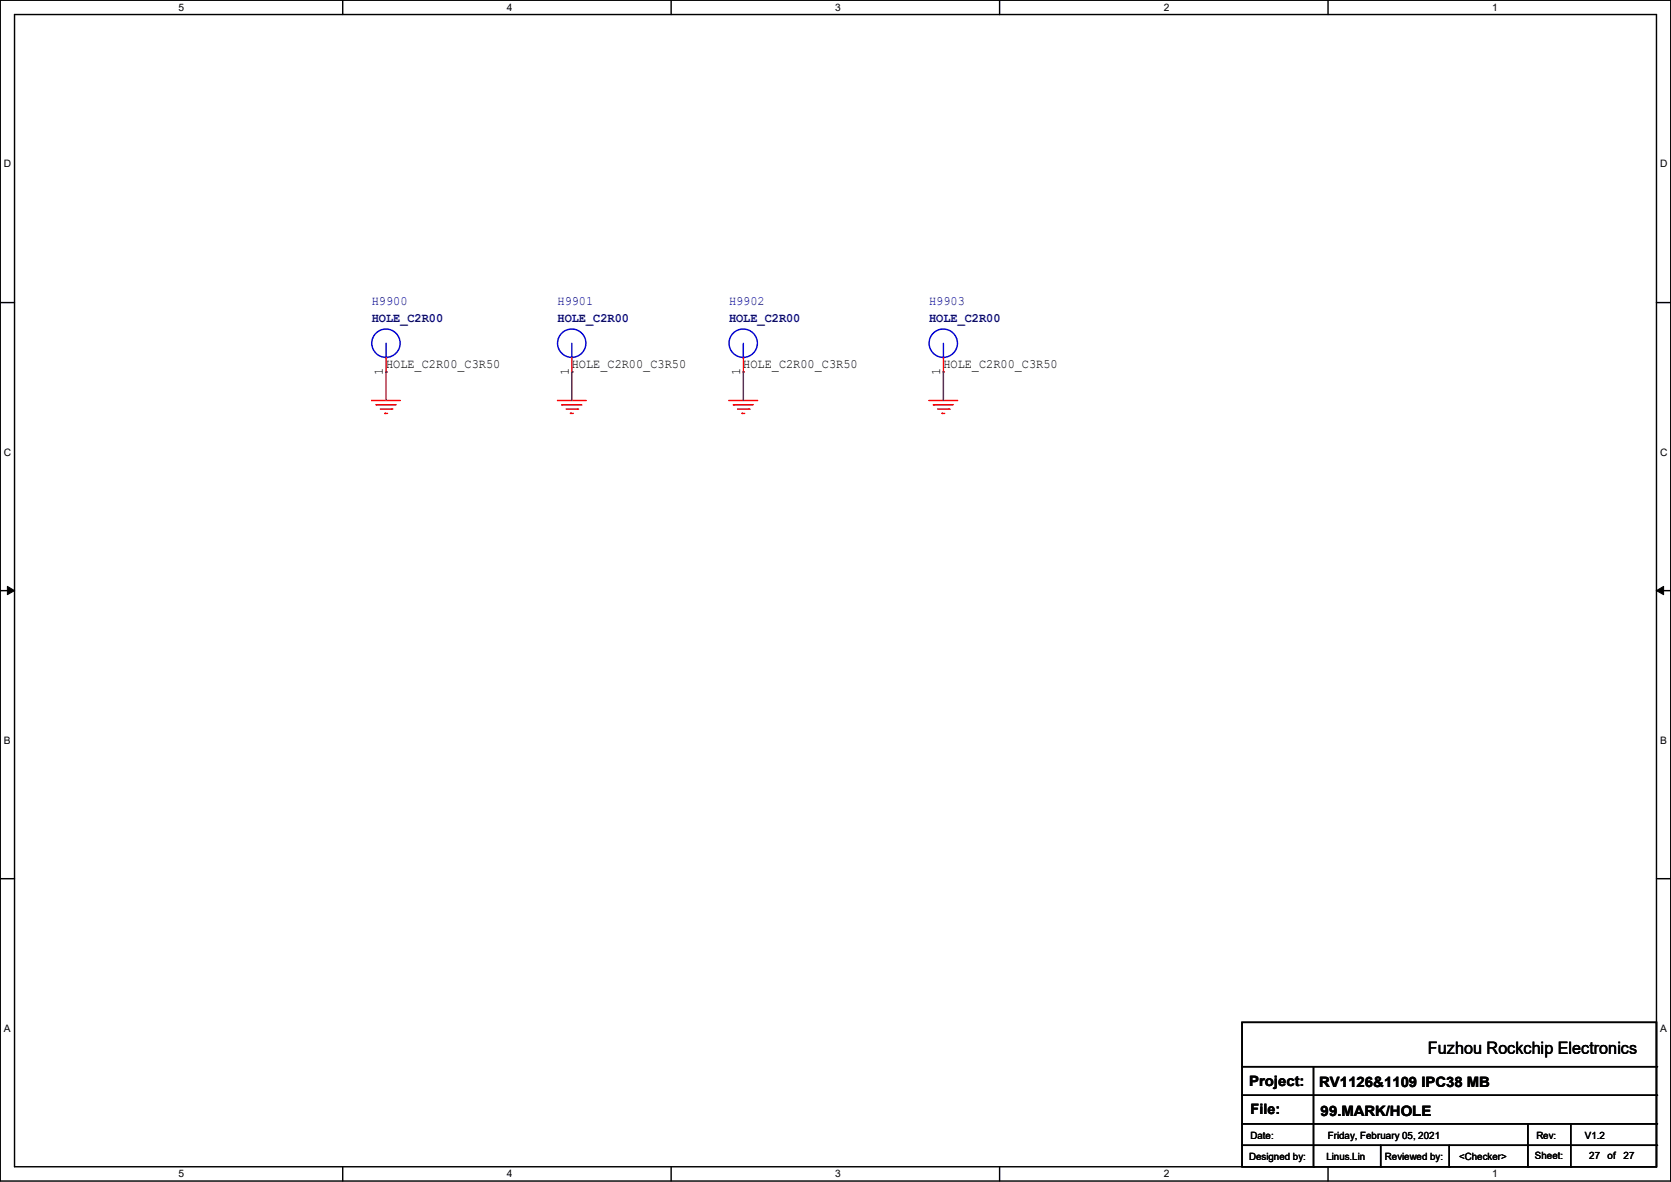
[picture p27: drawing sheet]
<svg xmlns="http://www.w3.org/2000/svg" width="297mm" height="210mm" viewBox="0 0 297 210" stroke-linecap="round" stroke-linejoin="round" font-family="sans-serif">
<defs><g id="words">
<text font-size="3" x="253.8" y="187.2">Fuzhou Rockchip Electronics</text>
<g font-size="2.5">
<text x="222" y="192.9">Project:</text>
<text x="222.3" y="198">File:</text>
<text x="234.5" y="193.2">RV1126&amp;1109 IPC38 MB</text>
<text x="234.7" y="198.2">99.MARK/HOLE</text>
</g>
<g font-size="2.3" fill="#000080">
<text x="66.1" y="54.2">H9900</text>
<text x="66.1" y="57.3">HOLE_C2R00</text>
<text x="99.1" y="54.2">H9901</text>
<text x="99.1" y="57.3">HOLE_C2R00</text>
<text x="129.6" y="54.2">H9902</text>
<text x="129.6" y="57.3">HOLE_C2R00</text>
<text x="165.1" y="54.2">H9903</text>
<text x="165.1" y="57.3">HOLE_C2R00</text>
</g>
<g font-size="2.3">
<text x="68.6" y="65.4">HOLE_C2R00_C3R50</text>
<text x="101.6" y="65.4">HOLE_C2R00_C3R50</text>
<text x="132.1" y="65.4">HOLE_C2R00_C3R50</text>
<text x="167.7" y="65.4">HOLE_C2R00_C3R50</text>
<text x="68.1" y="66.6" transform="rotate(-90 68.1 66.6)">1</text>
<text x="101.1" y="66.6" transform="rotate(-90 101.1 66.6)">1</text>
<text x="131.6" y="66.6" transform="rotate(-90 131.6 66.6)">1</text>
<text x="167.1" y="66.6" transform="rotate(-90 167.1 66.6)">1</text>
</g>
<g font-size="1.8">
<text x="31.7" y="1.9">5</text>
<text x="90.1" y="1.9">4</text>
<text x="148.5" y="1.9">3</text>
<text x="206.8" y="1.9">2</text>
<text x="265.2" y="1.9">1</text>
<text x=".7" y="29.8">D</text>
<text x="295.1" y="29.8">D</text>
<text x=".7" y="80.9">C</text>
<text x="295.1" y="80.9">C</text>
<text x=".7" y="132.1">B</text>
<text x="295.1" y="132.1">B</text>
<text x=".7" y="183.3">A</text>
<text x="295.1" y="183.3">A</text>
<text x="222.3" y="202.3">Date:</text>
<text x="236" y="202.3">Friday, February 05, 2021</text>
<text x="273.1" y="202.3">Rev:</text>
<text x="281.7" y="202.3">V1.2</text>
<text x="31.7" y="209.2">5</text>
<text x="90.1" y="209.2">4</text>
<text x="148.5" y="209.2">3</text>
<text x="206.8" y="209.2">2</text>
<text x="222" y="206.1">Designed by:</text>
<text x="235.7" y="206.1">Linus.Lin</text>
<text x="246.2" y="206.1">Reviewed by:</text>
<text x="259.4" y="206.1">&lt;Checker&gt;</text>
<text x="265.2" y="209.2">1</text>
<text x="272.8" y="205.9">Sheet:</text>
<text x="282.5" y="205.9">27</text>
<text x="285.7" y="205.9">of</text>
<text x="288.6" y="205.9">27</text>
</g>
</g></defs>
<path d="M0 0h297v209.8h-297zM2.6 2.6h291.8v204.7h-291.8z" fill="none" stroke="#000" stroke-width=".25"/>
<g fill="#fff">
<path d="M31.7 .3h1v2h-1z"/>
<path d="M31.7 207.6h1v1.9h-1z"/>
</g>
<path d="M60.9 0v2.6M60.9 207.3v2.5" fill="none" stroke="#000" stroke-width=".25"/>
<g fill="#fff">
<path d="M90.1 .3h1v2h-1z"/>
<path d="M90.1 207.6h1v1.9h-1z"/>
</g>
<path d="M119.3 0v2.6M119.3 207.3v2.5" fill="none" stroke="#000" stroke-width=".25"/>
<g fill="#fff">
<path d="M148.5 .3h.9v2h-.9z"/>
<path d="M148.5 207.6h.9v1.9h-.9z"/>
</g>
<path d="M177.7 0v2.6M177.7 207.3v2.5" fill="none" stroke="#000" stroke-width=".25"/>
<g fill="#fff">
<path d="M206.8 .3h1v2h-1z"/>
<path d="M206.8 207.6h1v1.9h-1z"/>
</g>
<path d="M236.1 0v2.6M236.1 207.3v2.5" fill="none" stroke="#000" stroke-width=".25"/>
<g fill="#fff">
<path d="M265.2 .3h1v2h-1z"/>
<path d="M265.2 207.6h1v1.9h-1z"/>
<path d="M.7 28.2h1.2v1.9h-1.2z"/>
<path d="M295.1 28.2h1.2v1.9h-1.2z"/>
<path d="M.7 79.3h1.2v2h-1.2z"/>
<path d="M295.1 79.3h1.2v2h-1.2z"/>
</g>
<path d="M0 53.8h2.6M294.4 53.8h2.6" fill="none" stroke="#000" stroke-width=".25"/>
<g fill="#fff">
<path d="M.7 130.5h1.2v2h-1.2z"/>
<path d="M295.1 130.5h1.1v2h-1.1z"/>
</g>
<path d="M0 104.9h2.6M294.4 104.9h2.6" fill="none" stroke="#000" stroke-width=".25"/>
<path d="M1.3 104.2l1.3 .7-1.3 .8zM294.4 104.9l1.3-.7v1.5z" fill="#000" stroke="#000" stroke-width=".18"/>
<g fill="#fff">
<path d="M.7 181.7h1.2v2h-1.2z"/>
<path d="M295.1 181.7h1.1v2h-1.1z"/>
</g>
<g fill="none" stroke="#000" stroke-width=".25">
<path d="M0 156.1h2.6M294.4 156.1h2.6M220.8 181.7h73.6v25.6h-73.6zM220.8 189.5h73.6M220.8 194.6h73.6M220.8 199.7h73.6M233.5 189.5v17.8M271.6 199.7v7.6M279.2 199.7v7.6M294.4 189.5h.1M294.4 194.6h.1M294.4 199.7h.1"/>
<path d="M220.8 203.5h73.6M233.5 207.3h.1M245.4 207.3h.1M245.4 203.5v3.8M257.6 207.3h.1M257.6 203.5v3.8M271.6 207.3h.1M279.2 207.3h.1M294.4 203.5h.1"/>
</g>
<g fill="none" stroke="#f00" stroke-width=".25">
<path d="M66.1 71.2h.1M66.1 71.2h5.1M66.8 71.9h.1M66.8 71.9h3.6M67.6 72.7h2M68.4 73.4h.1M68.4 73.4h.5M68.6 66.1h.1M68.6 63.5v2.6M69.6 72.7h.1M99.1 71.2h.1M99.1 71.2h5.1"/>
<path d="M99.9 71.9h.1M99.9 71.9h3.5M100.6 72.7h2.1M101.4 73.4h.1M101.4 73.4h.5M101.6 66.1h.1M101.6 63.5v2.6M102.7 72.7h.1M129.6 71.2h.1M129.6 71.2h5.1M130.3 71.9h.1M130.3 71.9h3.6"/>
<path d="M131.1 72.7h2M131.9 73.4h.1M131.9 73.4h.5M132.1 66.1h.1M132.1 63.5v2.6M133.1 72.7h.1M165.1 71.2h.1M165.1 71.2h5.1M165.9 71.9h.1M165.9 71.9h3.6M166.7 72.7h2M167.4 73.4h.1"/>
<path d="M167.4 73.4h.5M167.7 66.1h.1M167.7 63.5v2.6M168.7 72.7h.1"/>
</g>
<g fill="none" stroke="#00f" stroke-width=".25">
<path d="M68.6 63.5h.1M68.6 61v2.5M101.6 63.5h.1M101.6 61v2.5M132.1 63.5h.1M132.1 61v2.5M167.7 63.5h.1M167.7 61v2.5"/>
<circle cx="68.6" cy="61" r="2.52"/>
<circle cx="101.6" cy="61" r="2.52"/>
<circle cx="132.1" cy="61" r="2.52"/>
<circle cx="167.7" cy="61" r="2.52"/>
</g>
<path d="M68.6 66.1h.1M68.6 66.1v5.1M101.6 66.1h.1M101.6 66.1v5.1M132.1 66.1h.1M132.1 66.1v5.1M167.7 66.1h.1M167.7 66.1v5.1" fill="none" stroke="#800040" stroke-width=".25"/>
<use href="#words"/>
</svg>
